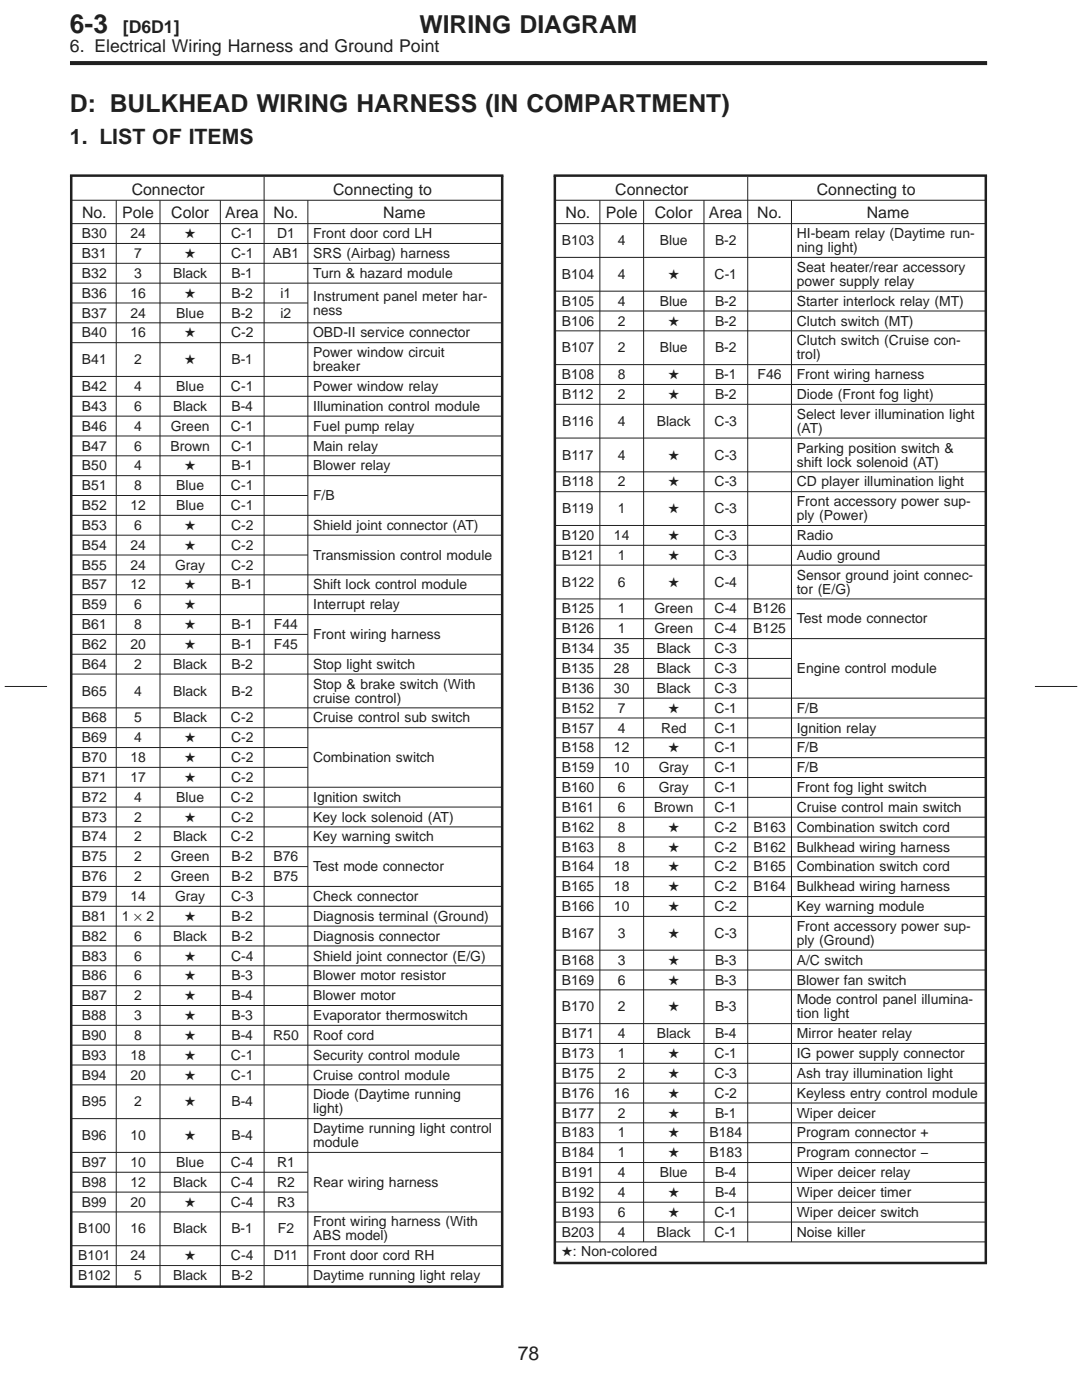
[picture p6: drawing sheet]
<svg xmlns="http://www.w3.org/2000/svg" width="216mm" height="279mm" viewBox="0 0 216 279" stroke-linecap="round" stroke-linejoin="round" font-family="sans-serif">
<defs><g id="words">
<text font-size="5.3" fill="#231f20" x="13.9" y="6.6">6-3</text>
<g font-size="4.9" fill="#231f20">
<text x="83.7" y="6.6">WIRING DIAGRAM</text>
<text x="14" y="22.3">D: BULKHEAD WIRING HARNESS (IN COMPARTMENT)</text>
</g>
<text font-size="4.2" fill="#231f20" x="14" y="28.8">1. LIST OF ITEMS</text>
<text font-size="3.9" fill="#231f20" x="103.3" y="271.3">78</text>
<g font-size="3.5" fill="#231f20">
<text x="13.9" y="10.4">6. Electrical Wiring Harness and Ground Point</text>
<text x="24.5" y="6.6">[D6D1]</text>
</g>
<g font-size="3.2" fill="#231f20">
<text x="26.3" y="38.9">Connector</text>
<text x="66.5" y="38.9">Connecting to</text>
<text x="122.8" y="38.9">Connector</text>
<text x="163" y="38.9">Connecting to</text>
<text x="16.4" y="43.6">No.</text>
<text x="24.4" y="43.6">Pole</text>
<text x="34.2" y="43.6">Color</text>
<text x="45" y="43.6">Area</text>
<text x="54.6" y="43.6">No.</text>
<text x="76.5" y="43.6">Name</text>
<text x="112.9" y="43.6">No.</text>
<text x="120.9" y="43.6">Pole</text>
<text x="130.7" y="43.6">Color</text>
<text x="141.5" y="43.6">Area</text>
<text x="151.1" y="43.6">No.</text>
<text x="173" y="43.6">Name</text>
</g>
<g font-size="2.8" fill="#231f20">
<text x="16.4" y="47.5">B30</text>
<text x="26" y="47.5">24</text>
<text x="36.8" y="47.5">★</text>
<text x="46.1" y="47.5">C-1</text>
<text x="55.3" y="47.5">D1</text>
<text x="62.5" y="47.5">Front door cord LH</text>
<text x="159" y="47.5">HI-beam relay (Daytime run-</text>
<text x="16.4" y="51.5">B31</text>
<text x="26.8" y="51.5">7</text>
<text x="36.8" y="51.5">★</text>
<text x="46.1" y="51.5">C-1</text>
<text x="54.4" y="51.5">AB1</text>
<text x="62.5" y="51.5">SRS (Airbag) harness</text>
<text x="112.1" y="48.9">B103</text>
<text x="123.3" y="48.9">4</text>
<text x="131.7" y="48.9">Blue</text>
<text x="142.7" y="48.9">B-2</text>
<text x="159" y="50.3">ning light)</text>
<text x="16.4" y="55.5">B32</text>
<text x="16.4" y="59.4">B36</text>
<text x="26" y="59.4">16</text>
<text x="26.8" y="55.5">3</text>
<text x="34.5" y="55.5">Black</text>
<text x="36.8" y="59.4">★</text>
<text x="46.2" y="55.5">B-1</text>
<text x="46.2" y="59.4">B-2</text>
<text x="56" y="59.4">i1</text>
<text x="62.5" y="55.5">Turn &amp; hazard module</text>
<text x="112.1" y="55.7">B104</text>
<text x="123.3" y="55.7">4</text>
<text x="133.3" y="55.7">★</text>
<text x="142.6" y="55.7">C-1</text>
<text x="159" y="54.3">Seat heater/rear accessory</text>
<text x="159" y="57.1">power supply relay</text>
<text x="16.4" y="63.4">B37</text>
<text x="26" y="63.4">24</text>
<text x="35.2" y="63.4">Blue</text>
<text x="46.2" y="63.4">B-2</text>
<text x="56" y="63.4">i2</text>
<text x="62.5" y="60">Instrument panel meter har-</text>
<text x="62.5" y="62.8">ness</text>
<text x="112.1" y="61">B105</text>
<text x="112.1" y="65">B106</text>
<text x="123.3" y="61">4</text>
<text x="123.3" y="65">2</text>
<text x="131.7" y="61">Blue</text>
<text x="133.3" y="65">★</text>
<text x="142.7" y="61">B-2</text>
<text x="142.7" y="65">B-2</text>
<text x="159" y="61">Starter interlock relay (MT)</text>
<text x="159" y="65">Clutch switch (MT)</text>
<text x="16.4" y="67.3">B40</text>
<text x="26" y="67.3">16</text>
<text x="36.8" y="67.3">★</text>
<text x="46.1" y="67.3">C-2</text>
<text x="62.5" y="67.3">OBD-II service connector</text>
<text x="62.5" y="71.3">Power window circuit</text>
<text x="112.1" y="70.3">B107</text>
<text x="123.3" y="70.3">2</text>
<text x="131.7" y="70.3">Blue</text>
<text x="142.7" y="70.3">B-2</text>
<text x="159" y="68.9">Clutch switch (Cruise con-</text>
<text x="159" y="71.7">trol)</text>
<text x="16.4" y="72.7">B41</text>
<text x="26.8" y="72.7">2</text>
<text x="36.8" y="72.7">★</text>
<text x="46.2" y="72.7">B-1</text>
<text x="62.5" y="74.1">breaker</text>
<text x="112.1" y="75.7">B108</text>
<text x="123.3" y="75.7">8</text>
<text x="133.3" y="75.7">★</text>
<text x="142.7" y="75.7">B-1</text>
<text x="151.2" y="75.7">F46</text>
<text x="159" y="75.7">Front wiring harness</text>
<text x="16.4" y="78">B42</text>
<text x="16.4" y="82">B43</text>
<text x="26.8" y="78">4</text>
<text x="26.8" y="82">6</text>
<text x="34.5" y="82">Black</text>
<text x="35.2" y="78">Blue</text>
<text x="46.1" y="78">C-1</text>
<text x="46.2" y="82">B-4</text>
<text x="62.5" y="78">Power window relay</text>
<text x="62.5" y="82">Illumination control module</text>
<text x="112.2" y="79.6">B112</text>
<text x="123.3" y="79.6">2</text>
<text x="133.3" y="79.6">★</text>
<text x="142.7" y="79.6">B-2</text>
<text x="159" y="79.6">Diode (Front fog light)</text>
<text x="159" y="83.6">Select lever illumination light</text>
<text x="16.4" y="86">B46</text>
<text x="16.4" y="89.9">B47</text>
<text x="26.8" y="86">4</text>
<text x="26.8" y="89.9">6</text>
<text x="34" y="89.9">Brown</text>
<text x="34.1" y="86">Green</text>
<text x="46.1" y="86">C-1</text>
<text x="46.1" y="89.9">C-1</text>
<text x="62.5" y="86">Fuel pump relay</text>
<text x="62.5" y="89.9">Main relay</text>
<text x="112.2" y="85">B116</text>
<text x="123.3" y="85">4</text>
<text x="131" y="85">Black</text>
<text x="142.6" y="85">C-3</text>
<text x="159" y="86.4">(AT)</text>
<text x="16.4" y="93.9">B50</text>
<text x="26.8" y="93.9">4</text>
<text x="36.8" y="93.9">★</text>
<text x="46.2" y="93.9">B-1</text>
<text x="62.5" y="93.9">Blower relay</text>
<text x="112.2" y="91.7">B117</text>
<text x="123.3" y="91.7">4</text>
<text x="133.3" y="91.7">★</text>
<text x="142.6" y="91.7">C-3</text>
<text x="159" y="90.3">Parking position switch &amp;</text>
<text x="159" y="93.1">shift lock solenoid (AT)</text>
<text x="16.4" y="97.8">B51</text>
<text x="16.4" y="101.8">B52</text>
<text x="26" y="101.8">12</text>
<text x="26.8" y="97.8">8</text>
<text x="35.2" y="97.8">Blue</text>
<text x="35.2" y="101.8">Blue</text>
<text x="46.1" y="97.8">C-1</text>
<text x="46.1" y="101.8">C-1</text>
<text x="62.5" y="99.8">F/B</text>
<text x="112.2" y="97.1">B118</text>
<text x="123.3" y="97.1">2</text>
<text x="133.3" y="97.1">★</text>
<text x="142.6" y="97.1">C-3</text>
<text x="159" y="97.1">CD player illumination light</text>
<text x="159" y="101">Front accessory power sup-</text>
<text x="16.4" y="105.8">B53</text>
<text x="26.8" y="105.8">6</text>
<text x="36.8" y="105.8">★</text>
<text x="46.1" y="105.8">C-2</text>
<text x="62.5" y="105.8">Shield joint connector (AT)</text>
<text x="112.1" y="107.8">B120</text>
<text x="112.2" y="102.4">B119</text>
<text x="122.5" y="107.8">14</text>
<text x="123.3" y="102.4">1</text>
<text x="133.3" y="102.4">★</text>
<text x="133.3" y="107.8">★</text>
<text x="142.6" y="102.4">C-3</text>
<text x="142.6" y="107.8">C-3</text>
<text x="159" y="107.8">Radio</text>
<text x="159" y="103.8">ply (Power)</text>
<text x="16.4" y="109.7">B54</text>
<text x="16.4" y="113.7">B55</text>
<text x="26" y="109.7">24</text>
<text x="26" y="113.7">24</text>
<text x="34.9" y="113.7">Gray</text>
<text x="36.8" y="109.7">★</text>
<text x="46.1" y="109.7">C-2</text>
<text x="46.1" y="113.7">C-2</text>
<text x="62.5" y="111.7">Transmission control module</text>
<text x="112.1" y="111.7">B121</text>
<text x="123.3" y="111.7">1</text>
<text x="133.3" y="111.7">★</text>
<text x="142.6" y="111.7">C-3</text>
<text x="159" y="111.7">Audio ground</text>
<text x="16.4" y="117.6">B57</text>
<text x="26" y="117.6">12</text>
<text x="36.8" y="117.6">★</text>
<text x="46.2" y="117.6">B-1</text>
<text x="62.5" y="117.6">Shift lock control module</text>
<text x="112.1" y="117.1">B122</text>
<text x="123.3" y="117.1">6</text>
<text x="133.3" y="117.1">★</text>
<text x="142.6" y="117.1">C-4</text>
<text x="159" y="115.7">Sensor ground joint connec-</text>
<text x="159" y="118.5">tor (E/G)</text>
<text x="16.4" y="121.6">B59</text>
<text x="16.4" y="125.6">B61</text>
<text x="26.8" y="121.6">6</text>
<text x="26.8" y="125.6">8</text>
<text x="36.8" y="121.6">★</text>
<text x="36.8" y="125.6">★</text>
<text x="46.2" y="125.6">B-1</text>
<text x="54.7" y="125.6">F44</text>
<text x="62.5" y="121.6">Interrupt relay</text>
<text x="112.1" y="122.4">B125</text>
<text x="123.3" y="122.4">1</text>
<text x="130.6" y="122.4">Green</text>
<text x="142.6" y="122.4">C-4</text>
<text x="150.3" y="122.4">B126</text>
<text x="159" y="124.4">Test mode connector</text>
<text x="16.4" y="129.5">B62</text>
<text x="26" y="129.5">20</text>
<text x="36.8" y="129.5">★</text>
<text x="46.2" y="129.5">B-1</text>
<text x="54.7" y="129.5">F45</text>
<text x="62.5" y="127.5">Front wiring harness</text>
<text x="112.1" y="126.4">B126</text>
<text x="112.1" y="130.4">B134</text>
<text x="122.5" y="130.4">35</text>
<text x="123.3" y="126.4">1</text>
<text x="130.6" y="126.4">Green</text>
<text x="131" y="130.4">Black</text>
<text x="142.6" y="126.4">C-4</text>
<text x="142.6" y="130.4">C-3</text>
<text x="150.3" y="126.4">B125</text>
<text x="16.4" y="133.5">B64</text>
<text x="26.8" y="133.5">2</text>
<text x="34.5" y="133.5">Black</text>
<text x="46.2" y="133.5">B-2</text>
<text x="62.5" y="133.5">Stop light switch</text>
<text x="62.5" y="137.4">Stop &amp; brake switch (With</text>
<text x="112.1" y="134.3">B135</text>
<text x="122.5" y="134.3">28</text>
<text x="131" y="134.3">Black</text>
<text x="142.6" y="134.3">C-3</text>
<text x="159" y="134.3">Engine control module</text>
<text x="16.4" y="138.8">B65</text>
<text x="26.8" y="138.8">4</text>
<text x="34.5" y="138.8">Black</text>
<text x="46.2" y="138.8">B-2</text>
<text x="62.5" y="140.2">cruise control)</text>
<text x="112.1" y="138.3">B136</text>
<text x="112.1" y="142.2">B152</text>
<text x="122.5" y="138.3">30</text>
<text x="123.3" y="142.2">7</text>
<text x="131" y="138.3">Black</text>
<text x="133.3" y="142.2">★</text>
<text x="142.6" y="138.3">C-3</text>
<text x="142.6" y="142.2">C-1</text>
<text x="159" y="142.2">F/B</text>
<text x="16.4" y="144.2">B68</text>
<text x="16.4" y="148.1">B69</text>
<text x="26.8" y="144.2">5</text>
<text x="26.8" y="148.1">4</text>
<text x="34.5" y="144.2">Black</text>
<text x="36.8" y="148.1">★</text>
<text x="46.1" y="144.2">C-2</text>
<text x="46.1" y="148.1">C-2</text>
<text x="62.5" y="144.2">Cruise control sub switch</text>
<text x="112.1" y="146.2">B157</text>
<text x="123.3" y="146.2">4</text>
<text x="131.9" y="146.2">Red</text>
<text x="142.6" y="146.2">C-1</text>
<text x="159" y="146.2">Ignition relay</text>
<text x="16.4" y="152.1">B70</text>
<text x="26" y="152.1">18</text>
<text x="36.8" y="152.1">★</text>
<text x="46.1" y="152.1">C-2</text>
<text x="62.5" y="152.1">Combination switch</text>
<text x="112.1" y="150.1">B158</text>
<text x="112.1" y="154.1">B159</text>
<text x="122.5" y="150.1">12</text>
<text x="122.5" y="154.1">10</text>
<text x="131.4" y="154.1">Gray</text>
<text x="133.3" y="150.1">★</text>
<text x="142.6" y="150.1">C-1</text>
<text x="142.6" y="154.1">C-1</text>
<text x="159" y="150.1">F/B</text>
<text x="159" y="154.1">F/B</text>
<text x="16.4" y="156">B71</text>
<text x="16.4" y="160">B72</text>
<text x="26" y="156">17</text>
<text x="26.8" y="160">4</text>
<text x="35.2" y="160">Blue</text>
<text x="36.8" y="156">★</text>
<text x="46.1" y="160">C-2</text>
<text x="46.1" y="156">C-2</text>
<text x="62.5" y="160">Ignition switch</text>
<text x="112.1" y="158.1">B160</text>
<text x="123.3" y="158.1">6</text>
<text x="131.4" y="158.1">Gray</text>
<text x="142.6" y="158.1">C-1</text>
<text x="159" y="158.1">Front fog light switch</text>
<text x="16.4" y="164">B73</text>
<text x="16.4" y="167.9">B74</text>
<text x="26.8" y="164">2</text>
<text x="26.8" y="167.9">2</text>
<text x="34.5" y="167.9">Black</text>
<text x="36.8" y="164">★</text>
<text x="46.1" y="167.9">C-2</text>
<text x="46.1" y="164">C-2</text>
<text x="62.5" y="167.9">Key warning switch</text>
<text x="62.5" y="164">Key lock solenoid (AT)</text>
<text x="112.1" y="162">B161</text>
<text x="112.1" y="166">B162</text>
<text x="123.3" y="162">6</text>
<text x="123.3" y="166">8</text>
<text x="130.5" y="162">Brown</text>
<text x="133.3" y="166">★</text>
<text x="142.6" y="166">C-2</text>
<text x="142.6" y="162">C-1</text>
<text x="150.3" y="166">B163</text>
<text x="159" y="162">Cruise control main switch</text>
<text x="159" y="166">Combination switch cord</text>
<text x="16.4" y="171.9">B75</text>
<text x="26.8" y="171.9">2</text>
<text x="34.1" y="171.9">Green</text>
<text x="46.2" y="171.9">B-2</text>
<text x="54.6" y="171.9">B76</text>
<text x="62.5" y="173.9">Test mode connector</text>
<text x="112.1" y="169.9">B163</text>
<text x="112.1" y="173.9">B164</text>
<text x="122.5" y="173.9">18</text>
<text x="123.3" y="169.9">8</text>
<text x="133.3" y="169.9">★</text>
<text x="133.3" y="173.9">★</text>
<text x="142.6" y="169.9">C-2</text>
<text x="142.6" y="173.9">C-2</text>
<text x="150.3" y="169.9">B162</text>
<text x="150.3" y="173.9">B165</text>
<text x="159" y="169.9">Bulkhead wiring harness</text>
<text x="159" y="173.9">Combination switch cord</text>
<text x="16.4" y="175.8">B76</text>
<text x="16.4" y="179.8">B79</text>
<text x="26" y="179.8">14</text>
<text x="26.8" y="175.8">2</text>
<text x="34.1" y="175.8">Green</text>
<text x="34.9" y="179.8">Gray</text>
<text x="46.1" y="179.8">C-3</text>
<text x="46.2" y="175.8">B-2</text>
<text x="54.6" y="175.8">B75</text>
<text x="62.5" y="179.8">Check connector</text>
<text x="112.1" y="177.9">B165</text>
<text x="122.5" y="177.9">18</text>
<text x="133.3" y="177.9">★</text>
<text x="142.6" y="177.9">C-2</text>
<text x="150.3" y="177.9">B164</text>
<text x="159" y="177.9">Bulkhead wiring harness</text>
<text x="16.4" y="183.8">B81</text>
<text x="24.3" y="183.8">1 × 2</text>
<text x="36.8" y="183.8">★</text>
<text x="46.2" y="183.8">B-2</text>
<text x="62.5" y="183.8">Diagnosis terminal (Ground)</text>
<text x="112.1" y="181.8">B166</text>
<text x="122.5" y="181.8">10</text>
<text x="133.3" y="181.8">★</text>
<text x="142.6" y="181.8">C-2</text>
<text x="159" y="181.8">Key warning module</text>
<text x="159" y="185.8">Front accessory power sup-</text>
<text x="16.4" y="187.7">B82</text>
<text x="16.4" y="191.7">B83</text>
<text x="26.8" y="187.7">6</text>
<text x="26.8" y="191.7">6</text>
<text x="34.5" y="187.7">Black</text>
<text x="36.8" y="191.7">★</text>
<text x="46.1" y="191.7">C-4</text>
<text x="46.2" y="187.7">B-2</text>
<text x="62.5" y="191.7">Shield joint connector (E/G)</text>
<text x="62.5" y="187.7">Diagnosis connector</text>
<text x="112.1" y="187.2">B167</text>
<text x="123.3" y="187.2">3</text>
<text x="133.3" y="187.2">★</text>
<text x="142.6" y="187.2">C-3</text>
<text x="159" y="188.6">ply (Ground)</text>
<text x="16.4" y="195.6">B86</text>
<text x="26.8" y="195.6">6</text>
<text x="36.8" y="195.6">★</text>
<text x="46.2" y="195.6">B-3</text>
<text x="62.5" y="195.6">Blower motor resistor</text>
<text x="112.1" y="192.5">B168</text>
<text x="112.1" y="196.5">B169</text>
<text x="123.3" y="192.5">3</text>
<text x="123.3" y="196.5">6</text>
<text x="133.3" y="192.5">★</text>
<text x="133.3" y="196.5">★</text>
<text x="142.7" y="192.5">B-3</text>
<text x="142.7" y="196.5">B-3</text>
<text x="159" y="192.5">A/C switch</text>
<text x="159" y="196.5">Blower fan switch</text>
<text x="16.4" y="203.6">B88</text>
<text x="16.4" y="199.6">B87</text>
<text x="26.8" y="203.6">3</text>
<text x="26.8" y="199.6">2</text>
<text x="36.8" y="203.6">★</text>
<text x="36.8" y="199.6">★</text>
<text x="46.2" y="203.6">B-3</text>
<text x="46.2" y="199.6">B-4</text>
<text x="62.5" y="203.6">Evaporator thermoswitch</text>
<text x="62.5" y="199.6">Blower motor</text>
<text x="112.1" y="201.8">B170</text>
<text x="123.3" y="201.8">2</text>
<text x="133.3" y="201.8">★</text>
<text x="142.7" y="201.8">B-3</text>
<text x="159" y="200.4">Mode control panel illumina-</text>
<text x="159" y="203.2">tion light</text>
<text x="16.4" y="207.5">B90</text>
<text x="26.8" y="207.5">8</text>
<text x="36.8" y="207.5">★</text>
<text x="46.2" y="207.5">B-4</text>
<text x="54.5" y="207.5">R50</text>
<text x="62.5" y="207.5">Roof cord</text>
<text x="112.1" y="207.2">B171</text>
<text x="123.3" y="207.2">4</text>
<text x="131" y="207.2">Black</text>
<text x="142.7" y="207.2">B-4</text>
<text x="159" y="207.2">Mirror heater relay</text>
<text x="16.4" y="211.5">B93</text>
<text x="16.4" y="215.4">B94</text>
<text x="26" y="211.5">18</text>
<text x="26" y="215.4">20</text>
<text x="36.8" y="211.5">★</text>
<text x="36.8" y="215.4">★</text>
<text x="46.1" y="211.5">C-1</text>
<text x="46.1" y="215.4">C-1</text>
<text x="62.5" y="211.5">Security control module</text>
<text x="62.5" y="215.4">Cruise control module</text>
<text x="112.1" y="211.1">B173</text>
<text x="112.1" y="215.1">B175</text>
<text x="123.3" y="211.1">1</text>
<text x="123.3" y="215.1">2</text>
<text x="133.3" y="211.1">★</text>
<text x="133.3" y="215.1">★</text>
<text x="142.6" y="211.1">C-1</text>
<text x="142.6" y="215.1">C-3</text>
<text x="159" y="211.1">IG power supply connector</text>
<text x="159" y="215.1">Ash tray illumination light</text>
<text x="16.4" y="220.8">B95</text>
<text x="26.8" y="220.8">2</text>
<text x="36.8" y="220.8">★</text>
<text x="46.2" y="220.8">B-4</text>
<text x="62.5" y="219.4">Diode (Daytime running</text>
<text x="112.1" y="219.1">B176</text>
<text x="122.5" y="219.1">16</text>
<text x="133.3" y="219.1">★</text>
<text x="142.6" y="219.1">C-2</text>
<text x="159" y="219.1">Keyless entry control module</text>
<text x="16.4" y="227.5">B96</text>
<text x="26" y="227.5">10</text>
<text x="36.8" y="227.5">★</text>
<text x="46.2" y="227.5">B-4</text>
<text x="62.5" y="222.2">light)</text>
<text x="62.5" y="226.1">Daytime running light control</text>
<text x="112.1" y="223">B177</text>
<text x="112.1" y="227">B183</text>
<text x="123.3" y="223">2</text>
<text x="123.3" y="227">1</text>
<text x="133.3" y="223">★</text>
<text x="133.3" y="227">★</text>
<text x="141.6" y="227">B184</text>
<text x="142.7" y="223">B-1</text>
<text x="159" y="223">Wiper deicer</text>
<text x="159" y="227">Program connector +</text>
<text x="16.4" y="232.9">B97</text>
<text x="26" y="232.9">10</text>
<text x="35.2" y="232.9">Blue</text>
<text x="46.1" y="232.9">C-4</text>
<text x="55.3" y="232.9">R1</text>
<text x="62.5" y="228.9">module</text>
<text x="112.1" y="230.9">B184</text>
<text x="123.3" y="230.9">1</text>
<text x="133.3" y="230.9">★</text>
<text x="141.6" y="230.9">B183</text>
<text x="159" y="230.9">Program connector −</text>
<text x="16.4" y="236.8">B98</text>
<text x="26" y="236.8">12</text>
<text x="34.5" y="236.8">Black</text>
<text x="46.1" y="236.8">C-4</text>
<text x="55.3" y="236.8">R2</text>
<text x="62.5" y="236.8">Rear wiring harness</text>
<text x="112.1" y="234.9">B191</text>
<text x="112.1" y="238.9">B192</text>
<text x="123.3" y="234.9">4</text>
<text x="123.3" y="238.9">4</text>
<text x="131.7" y="234.9">Blue</text>
<text x="133.3" y="238.9">★</text>
<text x="142.7" y="234.9">B-4</text>
<text x="142.7" y="238.9">B-4</text>
<text x="159" y="234.9">Wiper deicer relay</text>
<text x="159" y="238.9">Wiper deicer timer</text>
<text x="16.4" y="240.8">B99</text>
<text x="26" y="240.8">20</text>
<text x="36.8" y="240.8">★</text>
<text x="46.1" y="240.8">C-4</text>
<text x="55.3" y="240.8">R3</text>
<text x="62.5" y="244.8">Front wiring harness (With</text>
<text x="112.1" y="242.8">B193</text>
<text x="123.3" y="242.8">6</text>
<text x="133.3" y="242.8">★</text>
<text x="142.6" y="242.8">C-1</text>
<text x="159" y="242.8">Wiper deicer switch</text>
<text x="15.6" y="246.2">B100</text>
<text x="15.6" y="251.5">B101</text>
<text x="26" y="246.2">16</text>
<text x="26" y="251.5">24</text>
<text x="34.5" y="246.2">Black</text>
<text x="36.8" y="251.5">★</text>
<text x="46.1" y="251.5">C-4</text>
<text x="46.2" y="246.2">B-1</text>
<text x="54.6" y="251.5">D11</text>
<text x="55.4" y="246.2">F2</text>
<text x="62.5" y="251.5">Front door cord RH</text>
<text x="62.5" y="247.5">ABS model)</text>
<text x="112" y="250.7">★: Non-colored</text>
<text x="112.1" y="246.8">B203</text>
<text x="123.3" y="246.8">4</text>
<text x="131" y="246.8">Black</text>
<text x="142.6" y="246.8">C-1</text>
<text x="159" y="246.8">Noise killer</text>
<text x="15.6" y="255.5">B102</text>
<text x="26.8" y="255.5">5</text>
<text x="34.5" y="255.5">Black</text>
<text x="46.2" y="255.5">B-2</text>
<text x="62.5" y="255.5">Daytime running light relay</text>
</g>
</g></defs>
<path d="M14 35h86.5M110.5 35h86.5M14 256.8h86.5M110.5 252.1h86.5" fill="none" stroke="#231f20" stroke-width=".5"/>
<path d="M14 145.9h.5M52.6 146.2h.2M100 145.9h.5" fill="none" stroke="#231f20" stroke-width="221.7" stroke-linecap="butt"/>
<g fill="none" stroke="#231f20" stroke-width=".2">
<path d="M14.2 40h86M110.7 40h86M14.2 44.6h86M14.2 48.6h86M14.2 52.5h86M14.2 56.5h86M110.7 44.6h86M110.7 51.4h86M110.7 58.1h86M14.2 60.5h47.2M14.2 64.4h86M14.2 68.4h86"/>
<path d="M14.2 75.1h86M14.2 79.1h86M110.7 62.1h86M110.7 66h86M110.7 72.8h86M110.7 76.7h86M14.2 83h86M14.2 87h86M14.2 91h86M14.2 94.9h86M14.2 98.9h47.2M110.7 80.7h86"/>
<path d="M110.7 87.4h86M110.7 94.2h86M110.7 98.1h86M14.2 102.8h86M14.2 106.8h86M14.2 110.8h47.2M14.2 114.7h86M14.2 118.7h86M110.7 104.9h86M110.7 108.8h86M110.7 112.8h86M110.7 119.5h86"/>
<path d="M.9 137h8.5M14.2 122.6h86M14.2 126.6h47.2M14.2 130.6h86M14.2 134.5h86M110.7 123.5h47.2M110.7 127.4h86M110.7 131.4h47.2M110.7 135.4h47.2M110.7 139.3h86M206.5 137h8.5M14.2 141.3h86"/>
<path d="M14.2 145.2h86M14.2 149.2h47.2M14.2 153.1h47.2M14.2 157.1h86M110.7 143.3h86M110.7 147.2h86M110.7 151.2h86M110.7 155.2h86M110.7 159.1h86M14.2 161.1h86M14.2 165h86M14.2 169h86"/>
<path d="M14.2 172.9h47.2M14.2 176.9h86M110.7 163.1h86M110.7 167h86M110.7 171h86M110.7 175h86M110.7 178.9h86M14.2 180.9h86M14.2 184.8h86M14.2 188.8h86M14.2 192.7h86M14.2 196.7h86"/>
<path d="M110.7 182.9h86M110.7 189.6h86M110.7 193.6h86M110.7 197.5h86M14.2 200.7h86M14.2 204.6h86M14.2 208.6h86M14.2 212.5h86M14.2 216.5h86M110.7 204.3h86M110.7 208.2h86M110.7 212.2h86"/>
<path d="M110.7 216.2h86M14.2 223.2h86M14.2 230h86M14.2 233.9h47.2M14.2 237.9h47.2M110.7 220.1h86M110.7 224.1h86M110.7 228h86M110.7 232h86M110.7 236h86M110.7 239.9h86M14.2 241.9h86"/>
<path d="M14.2 248.6h86M14.2 252.6h86M110.7 243.9h86M110.7 247.8h86"/>
</g>
<path d="M23.1 148.5h.2M31.8 148.5h.2M43.9 148.5h.2M61.3 148.5h.2" fill="none" stroke="#231f20" stroke-width="217.1" stroke-linecap="butt"/>
<path d="M110.5 143.6h.5M196.5 143.6h.5" fill="none" stroke="#231f20" stroke-width="217" stroke-linecap="butt"/>
<path d="M119.6 143.9h.2M128.3 143.9h.2M140.4 143.9h.2M157.8 143.9h.2" fill="none" stroke="#231f20" stroke-width="207.9" stroke-linecap="butt"/>
<path d="M149.1 141.6h.2" fill="none" stroke="#231f20" stroke-width="212.5" stroke-linecap="butt"/>
<path d="M14 12.6h183" fill="none" stroke="#231f20" stroke-width=".8" stroke-linecap="butt"/>
<use href="#words"/>
</svg>
